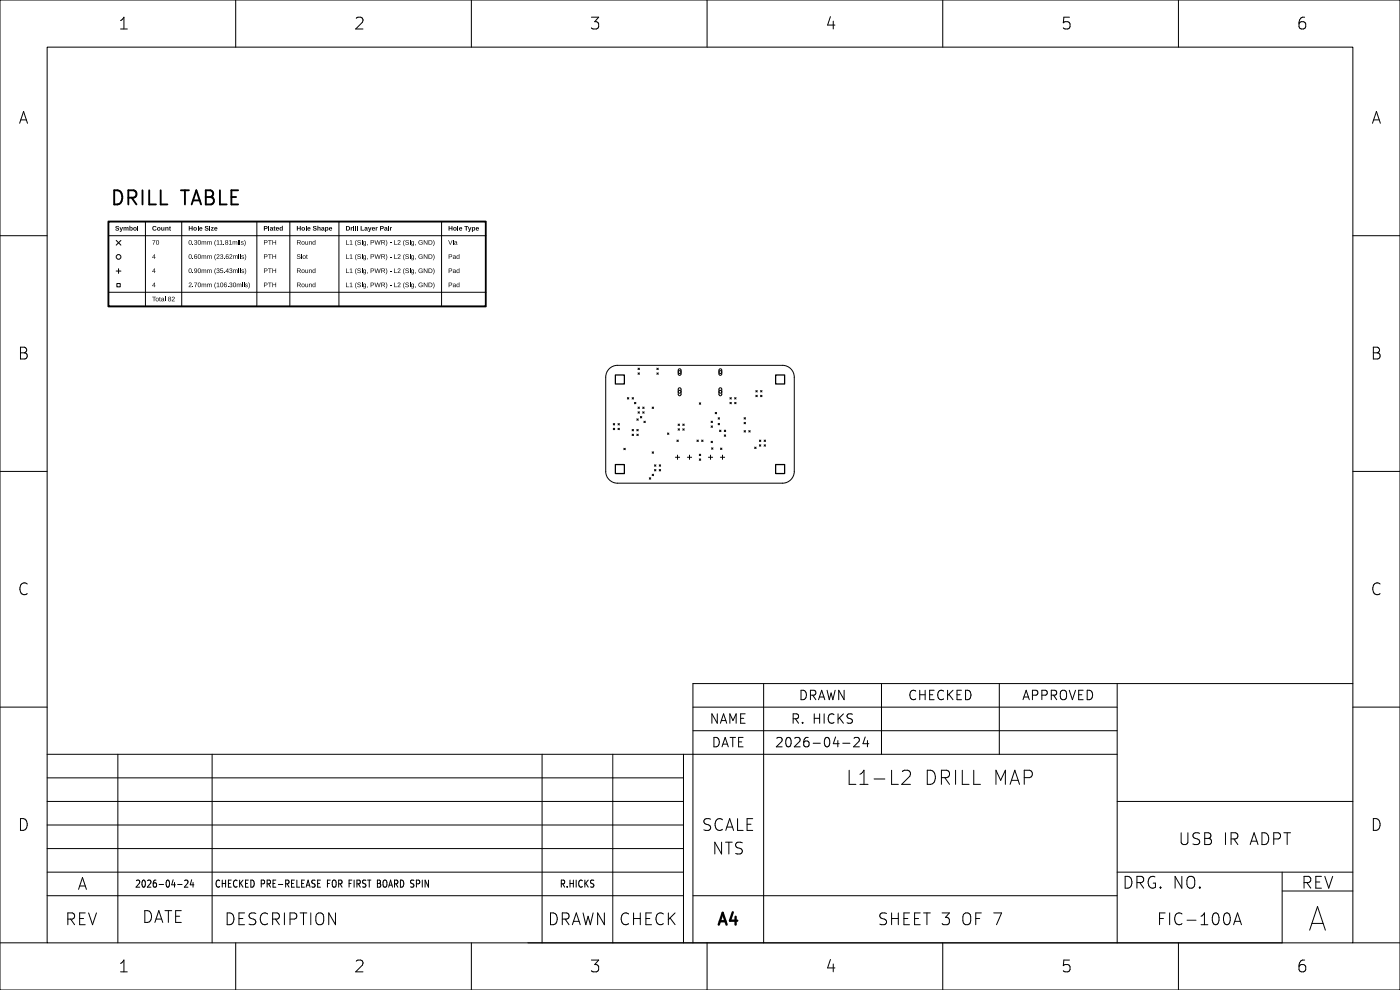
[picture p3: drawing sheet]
<svg xmlns="http://www.w3.org/2000/svg" width="297mm" height="210mm" viewBox="0 0 297 210" stroke-linecap="round" stroke-linejoin="round" font-family="sans-serif">
<defs><g id="words">
<text font-size="6.7" fill="#fff" x="277.5" y="197.5">A</text>
<g font-size="4" fill="#fff">
<text x="23.3" y="43.5">DRILL TABLE</text>
<text x="181.4" y="166.5">L1-L2 DRILL MAP</text>
</g>
<g font-size="3.3" fill="#fff">
<text x="25" y="6.2">1</text>
<text x="75" y="6.2">2</text>
<text x="125" y="6.2">3</text>
<text x="175" y="6.2">4</text>
<text x="225" y="6.2">5</text>
<text x="275" y="6.2">6</text>
<text x="4" y="26.3">A</text>
<text x="291" y="26.3">A</text>
<text x="4" y="76.2">B</text>
<text x="291" y="76.2">B</text>
<text x="4" y="126.3">C</text>
<text x="291" y="126.3">C</text>
<text x="4" y="176.2">D</text>
<text x="149.5" y="176.3">SCALE</text>
<text x="251" y="179.3">USB IR ADPT</text>
<text x="291" y="176.2">D</text>
<text x="151.5" y="181.3">NTS</text>
<text x="16.5" y="188.8">A</text>
<text x="238" y="188.5">DRG. NO.</text>
<text x="276.5" y="188.5">REV</text>
<text x="15.5" y="196.3">REV</text>
<text x="30.5" y="195.8">DATE</text>
<text x="47.5" y="196.3">DESCRIPTION</text>
<text x="117.5" y="196.3">DRAWN</text>
<text x="132.5" y="196.3">CHECK</text>
<text x="152.5" y="196.3">A4</text>
<text x="187.5" y="196.3">SHEET 3 OF 7</text>
<text x="246.5" y="196.3">FIC-100A</text>
<text x="25" y="206.3">1</text>
<text x="75" y="206.3">2</text>
<text x="125" y="206.3">3</text>
<text x="175" y="206.3">4</text>
<text x="225" y="206.3">5</text>
<text x="275" y="206.3">6</text>
</g>
<g font-size="2.7" fill="#fff">
<text x="170.5" y="148.5">DRAWN</text>
<text x="193.9" y="148.5">CHECKED</text>
<text x="218.1" y="148.5">APPROVED</text>
<text x="151.3" y="153.5">NAME</text>
<text x="168.1" y="153.5">R. HICKS</text>
<text x="151.3" y="158.5">DATE</text>
<text x="166.5" y="158.5">2026-04-24</text>
</g>
<g font-size="1.7" fill="#fff">
<text x="30" y="188.3">2026-04-24</text>
<text x="45.5" y="188.3">CHECKED PRE-RELEASE FOR FIRST BOARD SPIN</text>
<text x="119" y="188.3">R.HICKS</text>
</g>
</g></defs>
<g fill="none" stroke="#000" stroke-width=".4">
<path d="M23 47h80.1v18h-80.1zM24.2 40.4a1.58 1.58 0 0 1 1.7 .9 1.58 1.58 0 0 1-.5 1.9l-1.2 .2zM27.2 41.9h1.2a.81 .81 0 0 0 .6-.7 .81 .81 0 0 0-.6-.8h-1.2v3M27.9 41.9l1 1.5M30.2 40.4v3M31.7 40.4v3h1.4M34.1 40.4v3h1.4M38.4 40.4h1.7M39.2 40.4v3M40.7 43.4l1-3 1 3M40.9 42.5h1.5M43.7 40.4h1a.73 .73 0 0 1 .5 .7 .73 .73 0 0 1-.5 .7 .8 .8 0 0 1 .7 .7 .8 .8 0 0 1-.6 .9h-1.1z"/>
<path d="M43.7 41.8h1M46.7 40.4v3h1.4M49.1 41.8h1M50.5 40.4h-1.4v3h1.4"/>
</g>
<g fill="none" stroke="#000" stroke-width=".21">
<path d="M0 0h297v210h-297zM10 10h277v190h-277zM25.6 6.1h1.4M25.6 4.4l.7-.8v2.5M50 0v10M75.6 3.9l.3-.3h.6a.68 .68 0 0 1 .4 1.1l-1.4 1.4h1.5M100 0v10M125.5 3.6h1.5l-.8 1a.68 .68 0 0 1 .8 .5v.6l-.2 .3-1 .1-.3-.2M150 0v10M176.2 3.5l-.6 1.8h1.5M176.8 4.5v1.6M200 0v10"/>
<path d="M226.9 3.6h-1.2l-.1 1.2 .3-.2 .9 .1 .2 .4-.1 .8-.4 .2h-.6l-.3-.2M250 0v10M276.8 3.6a.99 .99 0 0 0-1.2 1.1v1l.2 .3 .7 .1 .4-.2 .1-.8-.2-.4-.7-.1-.5 .5M4.2 26.1l.8-2.5 .8 2.5M4.4 25.4h1.2M291.2 26.1l.8-2.5 .8 2.5M291.4 25.4h1.2M0 50h10M23 47h80.1M23 50h80.1M24.7 57.5h.9M24.7 51l.9 1"/>
<path d="M25.2 57v1M25.6 51l-.9 1M30.9 47v18M38.6 47v18M54.5 47v18M61.5 47v18M71.9 47v18M93.7 47v18M287 50h10M4.3 73.6h.9a.61 .61 0 0 1 .5 .6 .61 .61 0 0 1-.5 .6 .66 .66 0 0 1 .6 .6 .66 .66 0 0 1-.5 .7h-1zM4.3 74.8h.9M23 65h80.1"/>
<path d="M23 62h80.1M24.8 60.1h.7v.8h-.7zM129.4 78l1-.4 .6-.1h35a2.5 2.5 0 0 1 2.5 2.5v20a2.5 2.5 0 0 1-2.5 2.5h-35a2.5 2.5 0 0 1-2.5-2.5v-20a2.5 2.5 0 0 1 .9-2zM135.3 78.1l.4 .3M135.3 79.1l.4 .3M135.7 79.1l-.4 .3M135.7 78.1l-.4 .3M139.4 79.1l.3 .3M139.4 78.1l.3 .3M139.7 79.1l-.3 .3M139.7 78.1l-.3 .3M144 78.3h.3l.2 .2-.1 1-.2 .1-.3-.3v-.8z"/>
<path d="M152.7 78.3h.3l.1 .2v1l-.3 .1-.3-.3v-.8zM291.3 73.6h.9a.61 .61 0 0 1 .5 .6 .61 .61 0 0 1-.5 .6 .66 .66 0 0 1 .6 .6 .66 .66 0 0 1-.5 .7h-1zM291.3 74.8h.9M130.1 90.8l.3 .4M130.1 89.8l.3 .3M130.4 90.8l-.3 .4M130.4 89.8l-.3 .3M131.1 90.8l.3 .4M131.1 89.8l.3 .3M131.4 90.8l-.3 .4M131.4 89.8l-.3 .3M132.3 95.1l.4 .3"/>
<path d="M132.7 95.1l-.4 .3M133.1 84.3l.3 .4M133.4 84.3l-.3 .4M134.1 84.3l.3 .4M134.1 91.1l.3 .3M134.1 92.1l.3 .3M134.4 84.3l-.3 .4M134.4 92.1l-.3 .3M134.4 91.1l-.3 .3M134.6 85.4l.3 .3M134.9 85.4l-.3 .3M135.1 92.1l.3 .3"/>
<path d="M135.1 91.1l.3 .3M135.1 88.9l.3 .2M135.3 86.4l.4 .2M135.3 87.3l.4 .4M135.4 92.1l-.3 .3M135.4 91.1l-.3 .3M135.4 88.9l-.3 .2M135.7 87.3l-.4 .4M135.7 86.4l-.4 .2M135.8 88.4l.4 .3M136.2 88.4l-.4 .3M136.4 87.3l.3 .4"/>
<path d="M136.4 86.4l.3 .2M136.6 89.4l.3 .2M136.7 87.3l-.3 .4M136.7 86.4l-.3 .2M136.9 89.4l-.3 .2M138.3 86.4l.3 .2M138.3 95.8l.3 .3M138.6 95.8l-.3 .3M138.6 86.4l-.3 .2M138.8 98.6l.4 .3M138.8 99.6l.4 .3M139.2 99.6l-.4 .3"/>
<path d="M139.2 98.6l-.4 .3M139.9 99.6l.3 .3M139.9 98.6l.3 .3M140.2 99.6l-.3 .3M140.2 98.6l-.3 .3M141.6 91.9l.3 .2M141.9 91.9l-.3 .2M143.3 97h.9M143.6 93.3l.3 .4M143.7 96.5v.9M143.9 90l.2 .3M143.9 91l.2 .3"/>
<path d="M143.9 93.3l-.3 .4M143.9 82.4l.4-.1 .2 .3v1.1l-.3 .3-.3-.3zM144.1 90l-.2 .3M144.1 91l-.2 .3M144.8 91l.4 .3M144.8 90l.4 .3M145.2 91l-.4 .3M145.2 90l-.4 .3M145.8 97h.9M146.3 96.5v.9M147.8 93.3l.4 .4M148.2 93.3l-.4 .4"/>
<path d="M148.4 97.4l.3 .3M148.4 96.3l.3 .4M148.4 85.5l.3 .3M148.7 97.4l-.3 .3M148.7 96.3l-.3 .4M148.7 85.5l-.3 .3M148.9 93.3l.3 .4M149.2 93.3l-.3 .4M150.3 97h.9M150.7 96.5v.9M150.8 93.6l.4 .3M150.8 90.3l.4 .4"/>
<path d="M150.8 89.4l.4 .2M151 95l.2 .3M151.2 90.3l-.4 .4M151.2 93.6l-.4 .3M151.2 89.4l-.4 .2M151.2 95l-.2 .3M151.7 87.5l.3 .3M152 87.5l-.3 .3M152.4 89.8l.2 .3M152.4 88.6l.2 .3M152.6 82.4l.4-.1 .1 .3v1.1l-.3 .3-.3-.3zM152.6 91.2l.3 .4"/>
<path d="M152.6 89.8l-.2 .3M152.6 88.6l-.2 .3M152.8 97h.9M152.9 95.1l.2 .3M152.9 91.2l-.3 .4M153.1 95.1l-.2 .3M153.3 96.5v.9M153.6 92.2l.4 .4M153.6 91.2l.4 .4M154 92.2l-.4 .4M154 91.2l-.4 .4M154.9 85.4l.3 .3"/>
<path d="M154.9 84.3l.3 .4M155.2 85.4l-.3 .3M155.2 84.3l-.3 .4M155.9 85.4l.2 .3M155.9 84.3l.2 .4M156.1 85.4l-.2 .3M156.1 84.3l-.2 .4M157.9 91.4l.3 .3M157.9 89.6l.3 .3M157.9 88.6l.3 .3M158.2 91.4l-.3 .3M158.2 89.6l-.3 .3"/>
<path d="M158.2 88.6l-.3 .3M158.9 91.4l.2 .3M159.1 91.4l-.2 .3M160.1 94.9l.3 .2M160.3 83.8l.4 .3M160.3 82.9l.4 .2M160.4 94.9l-.3 .2M160.7 83.8l-.4 .3M160.7 82.9l-.4 .2M161.1 94.4l.3 .3M161.1 93.3l.3 .4M161.4 83.8l.2 .3"/>
<path d="M161.4 82.9l.2 .2M161.4 94.4l-.3 .3M161.4 93.3l-.3 .4M161.6 83.8l-.2 .3M161.6 82.9l-.2 .2M162.1 94.4l.3 .3M162.1 93.3l.3 .4M162.4 94.4l-.3 .3M162.4 93.3l-.3 .4M0 100h10M137.8 101.4l.3 .2M138.1 101.4l-.3 .2"/>
<path d="M138.3 100.6l.3 .3M138.6 100.6l-.3 .3M287 100h10M5.8 123.9a1 1 0 0 0-1.3 0 1 1 0 0 0-.3 1.2 .94 .94 0 0 0 .5 .9 .94 .94 0 0 0 1.1-.1M292.8 123.9a1 1 0 0 0-1.3 0 1 1 0 0 0-.3 1.2 .94 .94 0 0 0 .5 .9 .94 .94 0 0 0 1.1-.1M0 150h10M147 150h90M147 155h90M151.5 156.4a1.01 1.01 0 0 1 1.1 1 1.01 1.01 0 0 1-1.1 1zM152.2 151.4v2l-1.2-2v2M152.8 153.4l.7-2 .7 2M153 152.9h1"/>
<path d="M153.2 158.4l.6-2 .7 2M153.4 157.9h.9M154.8 153.4v-2l.7 1.5 .7-1.5v2M154.9 156.4h1.1M155.5 156.4v2M156.7 157.4h.7M157.1 152.4h.7M157.6 156.4h-.9v2h.9M158.1 151.4h-1v2h1M162 145v55M164.8 156.6l.3-.2h.4l.3 .2 .1 .4-.1 .3-1.1 1.1h1.2M166.9 156.6l.5-.2a1.25 1.25 0 0 1 0 2l-.4-.1-.2-.3-.1-.8z"/>
<path d="M168.3 152.5h.7l.4-.4a.54 .54 0 0 0-.4-.7h-.7v2M168.6 156.6l.3-.2h.5l.2 .2 .1 .4-.1 .3-1.1 1.1h1.2M168.7 152.5l.7 .9M169.9 146.4a1.01 1.01 0 0 1 1.2 1 1.01 1.01 0 0 1-1.2 1zM170.3 153.2v.2M171.5 156.4a.79 .79 0 0 0-1 .9v.7l.2 .3 .6 .1 .2-.2 .1-.6-.1-.3-.6-.1-.4 .4M171.9 147.5l1-.1a.54 .54 0 0 0 .2-.6 .54 .54 0 0 0-.4-.4h-.8v2M172.4 147.5l.7 .9M172.5 157.7h1.5M172.7 152.4h1.2M172.7 151.4v2M173.6 148.4l.7-2 .7 2"/>
<path d="M173.8 147.9h1M173.9 151.4v2M174.8 151.4v2M175.1 156.6l.4-.2a1.25 1.25 0 0 1 0 2l-.3-.1-.2-.3-.1-.8zM175.5 146.4l.4 2 .4-1.4 .4 1.4 .5-2M176.9 151.6a.8 .8 0 0 0-1 0 .8 .8 0 0 0-.2 1 .75 .75 0 0 0 .4 .7 .75 .75 0 0 0 .8-.1M177.3 156.3l-.5 1.5h1.2M177.7 157.1v1.3M177.8 151.4v2M178.1 152.3l.8 1.1M178.8 157.7h1.5M178.9 151.4l-1.1 1.2"/>
<path d="M179.1 146.4v2l-1.2-2v2M180.8 151.5l-.7-.1-.4 .4 .2 .5 .8 .4v.5l-.2 .2-.8-.1M181.2 156.6l.3-.2h.4l.3 .2 .1 .4-.1 .3-1.1 1.1h1.2M183.5 156.3l-.4 1.5h1.2M184 157.1v1.3M187 145v15M194.3 146.6a.8 .8 0 0 0-1 0 .8 .8 0 0 0-.3 1 .75 .75 0 0 0 .4 .7 .75 .75 0 0 0 .9-.1M195.1 146.4v2M195.1 147.4h1.2M196.3 146.4v2M197.2 147.4h.7M198.2 146.4h-1v2h1"/>
<path d="M200.2 146.6a.8 .8 0 0 0-1 0 .8 .8 0 0 0-.3 1 .75 .75 0 0 0 .4 .7 .75 .75 0 0 0 .9-.1M201 146.4v2M201.3 147.3l.9 1.1M202.2 146.4l-1.2 1.2M203 147.4h.7M204 146.4h-1v2h1M204.8 146.4a1.01 1.01 0 0 1 1.2 1 1.01 1.01 0 0 1-1.2 1zM212 145v15M217 148.4l.7-2 .7 2M217.2 147.9h1M219 147.5h.8a.54 .54 0 0 0 .4-.6 .54 .54 0 0 0-.4-.5h-.8v2M221 147.5l1-.1a.54 .54 0 0 0 .2-.6 .54 .54 0 0 0-.4-.4h-.8v2"/>
<path d="M223 147.5h.8a.54 .54 0 0 0 .4-.6 .54 .54 0 0 0-.4-.5h-.8v2M223.5 147.5l.7 .9M225 146.7a.67 .67 0 0 1 .8-.3 .67 .67 0 0 1 .5 .7v.7a.67 .67 0 0 1-.7 .7 .67 .67 0 0 1-.7-.7zM226.8 146.4l.7 2 .7-2M228.8 147.4h.7M229.8 146.4h-1v2h1M230.6 146.4a1.01 1.01 0 0 1 1.2 1 1.01 1.01 0 0 1-1.2 1zM237 145v55M287 150h10M287 145h-140v55M4.3 173.6a1.32 1.32 0 0 1 1.5 .9 1.32 1.32 0 0 1-.5 1.5l-1 .1zM10 160h227"/>
<path d="M10 175h135M10 170h135M10 165h135M25 160v40M45 160v40M115 160v40M130 160v40M145 160v40M150.8 173.8l-1-.1a.61 .61 0 0 0-.5 .6 .61 .61 0 0 0 .5 .5 .91 .91 0 0 1 1 .6 .64 .64 0 0 1-.5 .8l-1-.2M153.1 178.7v2.5l-1.5-2.5v2.5M153.3 173.9a1 1 0 0 0-1.3 0 1 1 0 0 0-.3 1.2 .94 .94 0 0 0 .5 .9 .94 .94 0 0 0 1.1-.1M153.9 178.7h1.4"/>
<path d="M154 176.2l.8-2.5 .8 2.5M154.2 175.4h1.2M154.6 178.7v2.5M156.5 173.7v2.5h1.2M157.5 178.8l-1-.1a.61 .61 0 0 0-.5 .6 .61 .61 0 0 0 .5 .5 .92 .92 0 0 1 1 .6 .64 .64 0 0 1-.5 .8l-.9-.2M158.5 174.8h.8M159.7 173.7h-1.2v2.5h1.2M180.1 163.4v3h1.5M182.4 166.4h1.7M182.4 164.2l.9-.8v3M185.4 165.2h2.3M189.1 163.4v3h1.5"/>
<path d="M191.4 163.7l.5-.3h.7a.81 .81 0 0 1 .4 1.3l-1.7 1.7h1.8M196.7 163.4a1.58 1.58 0 0 1 1.7 1 1.58 1.58 0 0 1-.5 1.8l-1.2 .2zM199.7 165h1.2a.81 .81 0 0 0 .6-.8 .81 .81 0 0 0-.6-.8h-1.2v3M200.4 165l1 1.4M202.7 163.4v3M204.1 163.4v3h1.5M206.6 163.4v3h1.4M211.3 166.4v-3l1 2.1 1-2.1v3M214.3 166.4l1-3 1 3M214.6 165.5h1.4M217.3 165h1.1a.81 .81 0 0 0 .6-.8 .81 .81 0 0 0-.6-.8h-1.1v3M237 170h50"/>
<path d="M250.6 176.7v2l.4 .5 .8-.2 .2-.3v-2M254.5 176.8l-1-.1a.61 .61 0 0 0-.4 .6 .61 .61 0 0 0 .4 .5 .91 .91 0 0 1 1 .6 .64 .64 0 0 1-.5 .8l-.9-.2M255.6 176.7h.8a.61 .61 0 0 1 .5 .6 .61 .61 0 0 1-.5 .5 .67 .67 0 0 1 .6 .7 .67 .67 0 0 1-.5 .7h-.9zM255.6 177.8h.8M260 176.7v2.5M261.2 178h.9a.68 .68 0 0 0 .5-.7 .68 .68 0 0 0-.5-.6h-.9v2.5M261.8 178l.8 1.2M265.2 179.2l.8-2.5 .9 2.5M265.5 178.4h1.1M267.7 176.7a1.32 1.32 0 0 1 1.4 .8 1.32 1.32 0 0 1-.4 1.5l-1 .2zM270.2 178h1a.68 .68 0 0 0 .5-.7 .68 .68 0 0 0-.5-.6h-1v2.5M272.4 176.7h1.4"/>
<path d="M273.1 176.7v2.5M291.3 173.6a1.32 1.32 0 0 1 1.5 .9 1.32 1.32 0 0 1-.5 1.5l-1 .1zM10 190h135M10 185h135M10 180h135M14.4 195h.9a.68 .68 0 0 0 .5-.7 .68 .68 0 0 0-.5-.6h-.9v2.5M15 195l.8 1.2M16.7 188.7l.8-2.5 .8 2.5M16.9 194.8h.8M16.9 187.9h1.2M18.1 193.7h-1.2v2.5h1.2M18.8 193.7l.8 2.5 .9-2.5"/>
<path d="M28.9 186.8l.5-.1 .2 .4-.7 1.1h.7M30.3 186.8l.1-.1a.86 .86 0 0 1 0 1.5 1.13 1.13 0 0 1-.1-1.4zM30.7 193.2a1.32 1.32 0 0 1 1.4 .8 1.32 1.32 0 0 1-.4 1.6l-1 .1zM31.3 186.8l.5-.1 .2 .4-.8 1.1h.8M32.9 195.7l.8-2.5 .8 2.5M33.1 186.7l-.4 .1-.2 .5 .1 .7 .1 .2 .4-.1 .1-.2-.1-.6h-.4l-.2 .3M33.1 195h1.2M33.7 187.6h1M35 193.2h1.4M35.4 186.8l.1-.1a.86 .86 0 0 1 0 1.5 1.13 1.13 0 0 1-.1-1.4zM35.7 193.2v2.5M36.7 186.6l-.3 1.1h.8"/>
<path d="M37 187.2v1M37.3 194.4h.8M37.7 187.6h.9M38.5 193.2h-1.2v2.5h1.2M39.2 186.8l.4-.1 .3 .4-.8 1.1h.8M40.7 186.6l-.3 1.1h.7M41 187.2v1M46.6 186.8a.73 .73 0 0 0-.8 .5 .73 .73 0 0 0 .5 .9l.3-.2M47.1 186.7v1.5M47.1 187.4h.8M47.9 186.7v1.5M48.2 193.7a1.32 1.32 0 0 1 1.4 .8 1.32 1.32 0 0 1-.5 1.5l-.9 .2z"/>
<path d="M48.5 187.4h.4M49.1 186.7h-.6v1.5h.6M50.3 186.8h-.1a.73 .73 0 0 0-.7 .5 .73 .73 0 0 0 .4 .9l.4-.2M50.7 194.8h.8M50.8 186.7v1.5M51 187.3l.6 .9M51.6 186.7l-.8 .9M51.9 193.7h-1.2v2.5h1.2M52.1 187.4h.4M52.7 186.7h-.6v1.5h.6M53.2 186.7a.8 .8 0 0 1 .8 .5 .8 .8 0 0 1-.3 .9l-.5 .1zM54.3 193.8l-1-.1a.61 .61 0 0 0-.5 .6 .61 .61 0 0 0 .5 .5 .92 .92 0 0 1 1 .6 .64 .64 0 0 1-.5 .8l-1-.2"/>
<path d="M55.4 187.5l.6-.1 .1-.2-.1-.4-.6-.1v1.5M56.7 187.5l.6-.1 .1-.2-.1-.4-.6-.1v1.5M56.8 193.9a1 1 0 0 0-1.3 0 1 1 0 0 0-.3 1.2 .94 .94 0 0 0 .5 .9 .94 .94 0 0 0 1.1-.1M57 187.5l.4 .7M57.8 195h1a.68 .68 0 0 0 .5-.7 .68 .68 0 0 0-.5-.6h-1v2.5M57.9 187.4h.4M58.4 195l.9 1.2M58.5 186.7h-.6v1.5h.6M59.1 187.6h.9M60.3 193.7v2.5M60.6 187.5l.6-.1 .1-.2-.1-.4-.6-.1v1.5M60.9 187.5l.4 .7"/>
<path d="M61.5 195h1a.68 .68 0 0 0 .5-.7 .68 .68 0 0 0-.5-.6h-1v2.5M61.8 187.4h.5M62.4 186.7h-.6v1.5h.6M63 186.7v1.5h.6M63.7 193.7h1.4M64 187.4h.4M64.4 193.7v2.5M64.6 186.7h-.6v1.5h.6M64.9 188.2l.5-1.5 .4 1.5M65.1 187.8h.6M65.9 193.7v2.5M66.8 186.8h-.5a.49 .49 0 0 0-.1 .5 .49 .49 0 0 0 .5 .3l.1 .2-.1 .3h-.6"/>
<path d="M67.1 194a.84 .84 0 0 1 1-.3 .84 .84 0 0 1 .6 .8v.8a.83 .83 0 0 1-.9 .9 .83 .83 0 0 1-.8-.9zM67.4 187.4h.4M68 186.7h-.6v1.5h.6M69.5 187.4h.4M70.1 186.7h-.6v1.5M70.7 186.8l.3-.1 .3 .2v.8l-.3 .5-.5-.2v-.8zM71.2 193.7v2.5l-1.5-2.5v2.5M71.8 187.5l.6-.1 .2-.2-.2-.4-.6-.1v1.5M72.1 187.5l.5 .7M74.1 187.4h.4M74.6 186.7h-.5v1.5M75.1 186.7v1.5"/>
<path d="M75.7 187.5l.6-.1 .1-.2-.1-.4-.6-.1v1.5M76 187.5l.4 .7M77.6 186.8h-.6a.49 .49 0 0 0 0 .5 .49 .49 0 0 0 .5 .3l.1 .2-.1 .3h-.6M78 186.7h.7M78.3 186.7v1.5M80.1 186.7h.4l.2 .3-.2 .4 .2 .2 .1 .3-.3 .3h-.4zM80.1 187.4h.4M81.4 186.8l.4-.1 .2 .2 .1 .8-.3 .5-.5-.2v-.8zM82.4 188.2l.5-1.5 .4 1.5M82.6 187.8h.6M83.7 187.5l.6-.1 .1-.2-.1-.4-.6-.1v1.5M84 187.5l.4 .7"/>
<path d="M84.9 186.7a.8 .8 0 0 1 .8 .5 .8 .8 0 0 1-.3 .9l-.5 .1zM87.8 186.8h-.6a.49 .49 0 0 0 0 .5 .49 .49 0 0 0 .5 .3l.1 .2-.1 .3h-.6M88.3 187.5l.6-.1 .2-.2-.2-.4-.6-.1v1.5M89.6 186.7v1.5M90.9 186.7v1.5l-.7-1.5v1.5M116.8 193.7a1.32 1.32 0 0 1 1.4 .8 1.32 1.32 0 0 1-.5 1.5l-.9 .2zM119.1 187.5l.6-.1 .1-.2-.1-.4-.6-.1v1.5M119.3 195h.9a.68 .68 0 0 0 .5-.7 .68 .68 0 0 0-.5-.6h-.9v2.5M119.4 187.5l.4 .7M119.9 195l.8 1.2M120.3 188v.2M120.9 187.4h.7"/>
<path d="M120.9 186.7v1.5M121.4 196.2l.9-2.5 .8 2.5M121.6 186.7v1.5M121.7 195.4h1.2M122.2 186.7v1.5M123.5 186.8a.73 .73 0 0 0-.8 .5 .73 .73 0 0 0 .5 .9l.3-.2M123.7 193.7l.6 2.5 .5-1.8 .4 1.8 .6-2.5M124.1 186.7v1.5M124.3 187.3l.5 .9M124.8 186.7l-.7 .9M126 186.8h-.6a.49 .49 0 0 0 0 .5 .49 .49 0 0 0 .5 .3l.1 .2-.1 .3h-.6M128.2 193.7v2.5l-1.4-2.5v2.5"/>
<path d="M133.3 193.9a1 1 0 0 0-1.2 0 1 1 0 0 0-.3 1.2 .94 .94 0 0 0 .5 .9 .94 .94 0 0 0 1-.1M134.4 194.8h1.4M134.4 193.7v2.5M135.8 193.7v2.5M137 194.8h.9M138.2 193.7h-1.2v2.5h1.2M140.7 193.9a1 1 0 0 0-1.2 0 1 1 0 0 0-.3 1.2 .94 .94 0 0 0 .5 .9 .94 .94 0 0 0 1-.1M141.8 193.7v2.5M142.1 194.7l1.1 1.5M143.2 193.7l-1.4 1.4M147 190h90M188.1 193.8l-1-.1a.61 .61 0 0 0-.5 .6 .61 .61 0 0 0 .5 .5 .92 .92 0 0 1 1 .6 .64 .64 0 0 1-.5 .8l-1-.2"/>
<path d="M189.1 194.8h1.5M189.1 193.7v2.5M190.6 193.7v2.5M191.8 194.8h.8M193 193.7h-1.2v2.5h1.2M194 194.8h.9M195.2 193.7h-1.2v2.5h1.2M195.9 193.7h1.5M196.6 193.7v2.5M199.9 193.7h1.5l-.8 .9a.68 .68 0 0 1 .8 .5v.6l-.2 .3-1 .2-.3-.3M204.4 194a.84 .84 0 0 1 .9-.3 .84 .84 0 0 1 .6 .8v.8a.83 .83 0 0 1-.8 .9 .83 .83 0 0 1-.8-.9zM207 194.8h.8"/>
<path d="M208.2 193.7h-1.2v2.5M210.8 193.7h1.7l-1.1 2.5M237 185h50M238.7 185.9a1.32 1.32 0 0 1 1.4 .8 1.32 1.32 0 0 1-.5 1.6l-.9 .1zM241.2 187.2h.9a.68 .68 0 0 0 .5-.6 .68 .68 0 0 0-.5-.7h-.9v2.5M241.8 187.2l.8 1.2M245 186a1.03 1.03 0 0 0-1.2 .2 1.03 1.03 0 0 0-.2 1.1 .94 .94 0 0 0 .5 1 .94 .94 0 0 0 1-.1v-.9h-.5M246 194.8h.8M246.2 188.2l.1 .1-.1 .1M246.2 188.2l-.1 .1 .1 .1M246.2 188.2v.2M247.2 193.7h-1.2v2.5"/>
<path d="M248.1 193.7v2.5M250.7 185.9v2.5l-1.4-2.5v2.5M250.8 193.9a1 1 0 0 0-1.3 0 1 1 0 0 0-.3 1.2 .94 .94 0 0 0 .5 .9 .94 .94 0 0 0 1.1-.1M251.8 195.2h1.9M251.9 186.3a.84 .84 0 0 1 1-.4 .84 .84 0 0 1 .6 .8v.9a.83 .83 0 0 1-.9 .8 .83 .83 0 0 1-.8-.8zM254.5 188.2l.1 .1-.1 .1M254.5 188.2l-.1 .1 .1 .1M254.5 188.2v.2M254.8 196.2h1.4M254.8 194.4l.7-.7v2.5M257.4 193.9a.6 .6 0 0 1 .6-.2 .6 .6 0 0 1 .5 .4 1.29 1.29 0 0 1-.7 2.1 1.52 1.52 0 0 1-.4-2.3zM259.8 193.9a.6 .6 0 0 1 .6-.2 .6 .6 0 0 1 .5 .4 1.29 1.29 0 0 1-.7 2.1 1.52 1.52 0 0 1-.4-2.3z"/>
<path d="M261.7 196.2l.8-2.5 .9 2.5M261.9 195.4h1.2M272 185v15h-160M272 189h15M276.6 187.2h1a.68 .68 0 0 0 .5-.6 .68 .68 0 0 0-.5-.7h-1v2.5M277.2 187.2l.9 1.2M277.8 197.3l1.7-5 1.7 5M278.3 195.9h2.4M279.1 187.1h.9M280.3 185.9h-1.2v2.5h1.2M281 185.9l.9 2.5 .8-2.5M0 200h10"/>
<path d="M25.6 204.4l.7-.7v2.5M25.6 206.2h1.4M50 200v10M75.6 203.9l.3-.2h.6a.68 .68 0 0 1 .4 1l-1.4 1.5h1.5M100 200v10M125.5 203.7h1.5l-.8 .9a.68 .68 0 0 1 .8 .5v.6l-.2 .3-1 .2-.3-.3M150 200v10M176.2 203.5l-.6 1.8h1.5M176.8 204.5v1.7M200 200v10M226.9 203.7h-1.2l-.1 1.1 .3-.2 .9 .1 .2 .4-.1 .8-.4 .3h-.6l-.3-.3M250 200v10"/>
<path d="M276.8 203.7a.99 .99 0 0 0-1.2 1v1l.2 .3 .7 .2 .4-.3 .1-.8-.2-.4-.7-.1-.5 .5M287 200h10"/>
<circle cx="25.1" cy="54.5" r=".5"/>
<circle cx="144.2" cy="78.9" r=".3"/>
<circle cx="152.8" cy="78.9" r=".3"/>
<circle cx="144.2" cy="83.1" r=".3"/>
<circle cx="152.8" cy="83.1" r=".3"/>
</g>
<g fill="#000">
<path d="M24.5 48h.6l.2 .2h-.2a.18 .18 0 0 0-.3-.2 .16 .16 0 0 0 0 .3 .36 .36 0 0 1 .5 .4 .36 .36 0 0 1-.6 .2l-.3-.2 .2-.1a.2 .2 0 0 0 .3 .2 .2 .2 0 0 0 .1-.3l-.5-.1z" fill-rule="evenodd"/>
<path d="M25.3 48.2h.2l.2 .6 .2-.6h.2l-.5 1h-.2l.2-.3z" fill-rule="evenodd"/>
<path d="M26.2 48.2h.2v.1l.2-.1 .2 .1 .4-.1 .1 .7h-.2l-.1-.6-.2 .6h-.2l-.1-.6-.1 .6h-.2z" fill-rule="evenodd"/>
<path d="M27.5 47.9h.1v.4a.31 .31 0 0 1 .5 0 .31 .31 0 0 1 0 .5 .31 .31 0 0 1-.5 0l-.2 .1 .1-.4h.1l.1 .3a.21 .21 0 0 0 .3-.3 .21 .21 0 0 0-.3-.1l-.1 .1h-.1z" fill-rule="evenodd"/>
<path d="M28.4 48.3a.38 .38 0 0 1 .6 0 .38 .38 0 0 1-.2 .6 .38 .38 0 0 1-.5-.4h.2v.2a.19 .19 0 0 0 .3 0 .19 .19 0 0 0-.1-.3 .19 .19 0 0 0-.2 .1h-.2z" fill-rule="evenodd"/>
<path d="M29.2 47.9h.2v1h-.2z" fill-rule="evenodd"/>
<path d="M32.4 48.1l.5-.1 .3 .2-.2 .1a.29 .29 0 0 0-.4-.1 .29 .29 0 0 0 0 .5 .29 .29 0 0 0 .5-.1l.1 .1a.5 .5 0 0 1-.7 .1 .5 .5 0 0 1-.1-.7z" fill-rule="evenodd"/>
<path d="M32.7 57h.2v.6h.1l-.1 .3-.2-.2h-.4l.4-.1v-.5l-.4 .5z" fill-rule="evenodd"/>
<path d="M32.7 54h.2v.6h.1l-.1 .3-.2-.2h-.4l.4-.1v-.5l-.4 .5z" fill-rule="evenodd"/>
<path d="M32.3 51h.7l-.4 .9h-.1v-.2l.3-.6z" fill-rule="evenodd"/>
<path d="M33.2 51a.43 .43 0 0 1 .6 .4 .43 .43 0 0 1-.6 .4l-.1-.4h.1a.25 .25 0 0 0 .2 .4 .25 .25 0 0 0 .2-.4 .25 .25 0 0 0-.2-.4 .25 .25 0 0 0-.2 .4h-.1z" fill-rule="evenodd"/>
<path d="M33.4 48.3a.38 .38 0 0 1 .6 0 .38 .38 0 0 1-.2 .6 .38 .38 0 0 1-.5-.4h.2v.2a.19 .19 0 0 0 .3 0 .19 .19 0 0 0 0-.3 .19 .19 0 0 0-.3 .1h-.2z" fill-rule="evenodd"/>
<path d="M34.2 48.2h.2l.1 .6 .2-.2v-.4h.2v.7h-.2v-.1l-.2 .1h-.2z" fill-rule="evenodd"/>
<path d="M35.1 48.2h.1l.1 .1 .1-.1h.3v.7h-.1l-.2-.6-.1 .2v.4h-.2z" fill-rule="evenodd"/>
<path d="M36 48l.3 .2-.2 .5 .2 .2-.4-.1-.1-.6z" fill-rule="evenodd"/>
<path d="M40 48h.2v.3h.5v-.3h.2v.9h-.2v-.4h-.5v.4h-.2z" fill-rule="evenodd"/>
<path d="M40.1 57a.43 .43 0 0 1 .6 .4 .43 .43 0 0 1-.6 .4l-.1-.4h.1a.25 .25 0 0 0 .2 .4 .25 .25 0 0 0 .3-.4 .25 .25 0 0 0-.3-.4 .25 .25 0 0 0-.2 .4h-.1z" fill-rule="evenodd"/>
<path d="M40.1 54a.43 .43 0 0 1 .6 .4 .43 .43 0 0 1-.6 .4l-.1-.4h.1a.25 .25 0 0 0 .2 .4 .25 .25 0 0 0 .3-.4 .25 .25 0 0 0-.3-.4 .25 .25 0 0 0-.2 .4h-.1z" fill-rule="evenodd"/>
<path d="M40.1 51a.43 .43 0 0 1 .6 .4 .43 .43 0 0 1-.6 .4l-.1-.4h.1a.25 .25 0 0 0 .2 .4 .25 .25 0 0 0 .3-.4 .25 .25 0 0 0-.3-.4 .25 .25 0 0 0-.2 .4h-.1z" fill-rule="evenodd"/>
<path d="M40.9 57.8l.1 .1z" fill-rule="evenodd"/>
<path d="M40.9 54.8l.1 .1z" fill-rule="evenodd"/>
<path d="M40.9 51.8l.1 .1z" fill-rule="evenodd"/>
<path d="M41.1 48.3a.38 .38 0 0 1 .6 0 .38 .38 0 0 1-.2 .6 .38 .38 0 0 1-.5-.4h.2v.2a.19 .19 0 0 0 .3 0 .19 .19 0 0 0 0-.3 .19 .19 0 0 0-.3 .1h-.2z" fill-rule="evenodd"/>
<path d="M41.3 57a.43 .43 0 0 1 .5 .4 .43 .43 0 0 1-.5 .4l-.1-.1 .4 .1 .1-.3h-.4l-.1-.2h.1a.2 .2 0 0 0 .3 .1 .2 .2 0 0 0 0-.3 .2 .2 0 0 0-.3 .1l-.1 .1z" fill-rule="evenodd"/>
<path d="M41.3 54l.3-.1 .2 .2-.2-.1a.19 .19 0 0 0-.3 .1 .19 .19 0 0 0 0 .2 .19 .19 0 0 0 .3 0 .33 .33 0 0 1 .2 .4 .33 .33 0 0 1-.3 .2 .33 .33 0 0 1-.3-.3h.1a.2 .2 0 0 0 .3 .2 .21 .21 0 0 0 .1-.4 .21 .21 0 0 0-.4 .1l-.1 .1z" fill-rule="evenodd"/>
<path d="M41.2 51a.28 .28 0 0 1 .5 0 .28 .28 0 0 1-.1 .4 .3 .3 0 0 1 0 .6 .3 .3 0 0 1-.4-.3h.1a.2 .2 0 0 0 .2 .2 .2 .2 0 0 0 .2-.3 .2 .2 0 0 0-.3-.1v-.1a.19 .19 0 0 0 .3-.1 .19 .19 0 0 0-.2-.3 .19 .19 0 0 0-.2 .2h-.1z" fill-rule="evenodd"/>
<path d="M41.9 47.9h.2v1h-.2z" fill-rule="evenodd"/>
<path d="M42.1 60a.43 .43 0 0 1 .5 .4 .43 .43 0 0 1-.5 .4l-.1-.4h.1a.25 .25 0 0 0 .2 .4 .25 .25 0 0 0 .2-.4 .25 .25 0 0 0-.2-.4 .25 .25 0 0 0-.2 .4h-.1z" fill-rule="evenodd"/>
<path d="M42.1 57a.43 .43 0 0 1 .5 .4 .43 .43 0 0 1-.5 .4l-.1-.4h.1a.25 .25 0 0 0 .2 .4 .25 .25 0 0 0 .2-.4 .25 .25 0 0 0-.2-.4 .25 .25 0 0 0-.2 .4h-.1z" fill-rule="evenodd"/>
<path d="M42.1 54a.43 .43 0 0 1 .5 .4 .43 .43 0 0 1-.5 .4l-.1-.4h.1a.25 .25 0 0 0 .2 .4 .25 .25 0 0 0 .2-.4 .25 .25 0 0 0-.2-.4 .25 .25 0 0 0-.2 .4h-.1z" fill-rule="evenodd"/>
<path d="M42.1 51a.43 .43 0 0 1 .5 .4 .43 .43 0 0 1-.5 .4l-.1-.4h.1a.25 .25 0 0 0 .2 .4 .25 .25 0 0 0 .2-.4 .25 .25 0 0 0-.2-.4 .25 .25 0 0 0-.2 .4h-.1z" fill-rule="evenodd"/>
<path d="M42.4 48.3h.5v.3h-.4l.1 .2 .3-.1v.1h-.6v-.3h.5l-.2-.2-.3 .2z" fill-rule="evenodd"/>
<path d="M42.8 57.2l.1 .1 .2-.1 .2 .1 .4-.1v.7h-.1l-.1-.6-.2 .1v.5h-.1l-.1-.6-.2 .1v.5h-.1z" fill-rule="evenodd"/>
<path d="M42.8 54.2l.1 .1 .2-.1 .2 .1 .4-.1v.7h-.1l-.1-.6-.2 .1v.5h-.1l-.1-.6-.2 .1v.5h-.1z" fill-rule="evenodd"/>
<path d="M42.8 51.2l.1 .1 .2-.1 .2 .1 .4-.1v.7h-.1l-.1-.6-.2 .1v.5h-.1l-.1-.6-.2 .1v.5h-.1z" fill-rule="evenodd"/>
<path d="M43.9 57.2l.2 .1 .1-.1 .3 .1 .3-.1 .1 .7h-.1l-.1-.6-.2 .1v.5h-.1l-.2-.6-.1 .1v.5h-.2z" fill-rule="evenodd"/>
<path d="M43.9 54.2l.2 .1 .1-.1 .3 .1 .3-.1 .1 .7h-.1l-.1-.6-.2 .1v.5h-.1l-.2-.6-.1 .1v.5h-.2z" fill-rule="evenodd"/>
<path d="M43.9 51.2l.2 .1 .1-.1 .3 .1 .3-.1 .1 .7h-.1l-.1-.6-.2 .1v.5h-.1l-.2-.6-.1 .1v.5h-.2z" fill-rule="evenodd"/>
<path d="M43.5 48h.6l.1 .2h-.2a.16 .16 0 0 0-.2-.2 .16 .16 0 0 0 0 .3 .36 .36 0 0 1 .4 .4 .36 .36 0 0 1-.6 .2l-.2-.2 .2-.1a.2 .2 0 0 0 .3 .2 .2 .2 0 0 0 .1-.3l-.5-.1z" fill-rule="evenodd"/>
<path d="M44.4 47.9h.2v.1h-.2z" fill-rule="evenodd"/>
<path d="M44.4 48.2h.2v.7h-.2z" fill-rule="evenodd"/>
<path d="M44.8 48.2h.5l-.3 .6h.3v.1h-.5l.3-.6h-.3z" fill-rule="evenodd"/>
<path d="M45.7 56.9h.2l-.3 .8 .3 .5-.2-.1-.2-.4z" fill-rule="evenodd"/>
<path d="M45.7 53.9h.2l-.3 .8 .3 .5-.2-.1-.2-.4z" fill-rule="evenodd"/>
<path d="M45.7 50.9h.2l-.3 .8 .3 .5-.2-.1-.2-.4z" fill-rule="evenodd"/>
<path d="M45.5 48.3h.5l.1 .3h-.4l.1 .2 .3-.1-.1 .1h-.5v-.3h.4l-.1-.2-.3 .2z" fill-rule="evenodd"/>
<path d="M46 54a.34 .34 0 0 1 .6 .1 .34 .34 0 0 1-.3 .5l-.2 .2 .5 .1h-.7l.3-.4a.22 .22 0 0 0 .3-.2 .22 .22 0 0 0-.2-.2 .22 .22 0 0 0-.2 .1h-.2z" fill-rule="evenodd"/>
<path d="M46 51.1l.3-.1v.8l.3 .1h-.6l.2-.1v-.7l-.2 .1z" fill-rule="evenodd"/>
<path d="M46 57a.28 .28 0 0 1 .5 0 .28 .28 0 0 1-.2 .4 .3 .3 0 0 1 .1 .6 .3 .3 0 0 1-.5-.3h.1a.2 .2 0 0 0 .3 .2 .2 .2 0 0 0 .1-.3 .2 .2 0 0 0-.3-.1v-.1a.19 .19 0 0 0 .3-.1 .19 .19 0 0 0-.1-.3 .19 .19 0 0 0-.2 .2h-.2z" fill-rule="evenodd"/>
<path d="M46.8 60a.43 .43 0 0 1 .6 .4 .43 .43 0 0 1-.6 .4l-.1-.4h.1a.25 .25 0 0 0 .2 .4 .25 .25 0 0 0 .2-.4 .25 .25 0 0 0-.2-.4 .25 .25 0 0 0-.2 .4h-.1z" fill-rule="evenodd"/>
<path d="M46.7 51.1l.3-.1v.8l.2 .1h-.6l.3-.1v-.7l-.2 .1z" fill-rule="evenodd"/>
<path d="M46.8 54a.28 .28 0 0 1 .4 0 .28 .28 0 0 1-.1 .4 .3 .3 0 0 1 0 .6 .3 .3 0 0 1-.4-.3h.1a.2 .2 0 0 0 .3 .2 .2 .2 0 0 0 .1-.3 .2 .2 0 0 0-.3-.1v-.1a.19 .19 0 0 0 .3-.1 .19 .19 0 0 0-.1-.3 .19 .19 0 0 0-.3 .2h-.1z" fill-rule="evenodd"/>
<path d="M46.8 57h.5l-.4 .1-.1 .3a.33 .33 0 0 1 .5 .1 .33 .33 0 0 1-.2 .5 .33 .33 0 0 1-.4-.3h.1a.22 .22 0 0 0 .3 .1 .22 .22 0 0 0 .1-.4 .22 .22 0 0 0-.4 .1h-.1z" fill-rule="evenodd"/>
<path d="M47.4 51.8l.2 .1z" fill-rule="evenodd"/>
<path d="M47.5 57.8l.2 .1z" fill-rule="evenodd"/>
<path d="M47.5 54.8l.2 .1z" fill-rule="evenodd"/>
<path d="M47.6 60l.3-.1 .2 .2-.2-.1a.19 .19 0 0 0-.3 .1 .19 .19 0 0 0 0 .2 .19 .19 0 0 0 .3 0 .33 .33 0 0 1 .2 .4 .33 .33 0 0 1-.3 .2 .33 .33 0 0 1-.3-.3h.1a.2 .2 0 0 0 .3 .2 .21 .21 0 0 0 .1-.4 .21 .21 0 0 0-.4 .1l-.1 .1z" fill-rule="evenodd"/>
<path d="M47.9 51a.28 .28 0 0 1 .4 0 .28 .28 0 0 1-.1 .4 .31 .31 0 0 1 0 .5 .31 .31 0 0 1-.4-.3h.1a.2 .2 0 0 0 .3 .2 .2 .2 0 0 0 0-.3 .2 .2 0 0 0-.3 .1h-.1l.2-.2-.2-.2h.1a.18 .18 0 0 0 .3 .1 .18 .18 0 0 0 0-.3 .18 .18 0 0 0-.3 .1l-.1 .1z" fill-rule="evenodd"/>
<path d="M48 54l.3-.1 .2 .2-.2-.1a.19 .19 0 0 0-.3 .1 .19 .19 0 0 0 0 .2 .19 .19 0 0 0 .3 0 .33 .33 0 0 1 .2 .4 .33 .33 0 0 1-.3 .2 .33 .33 0 0 1-.3-.3h.1a.2 .2 0 0 0 .3 .2 .2 .2 0 0 0 0-.4 .2 .2 0 0 0-.3 .1l-.1 .1z" fill-rule="evenodd"/>
<path d="M48.3 57h.1v.6h.1l-.1 .3-.1-.2h-.5l.5-.1v-.5l-.5 .5z" fill-rule="evenodd"/>
<path d="M48.6 51.1l.4-.1v.8l.2 .1h-.6l.2-.1v-.7l-.2 .1z" fill-rule="evenodd"/>
<path d="M48.7 54a.34 .34 0 0 1 .6 .1 .34 .34 0 0 1-.3 .5l-.2 .2 .5 .1h-.6l.3-.4a.22 .22 0 0 0 .2-.2 .22 .22 0 0 0-.2-.2 .22 .22 0 0 0-.2 .1h-.1z" fill-rule="evenodd"/>
<path d="M48.7 57a.28 .28 0 0 1 .5 0 .28 .28 0 0 1-.1 .4 .3 .3 0 0 1 0 .6 .3 .3 0 0 1-.5-.3h.2a.2 .2 0 0 0 .2 .2 .2 .2 0 0 0 .2-.3 .2 .2 0 0 0-.3-.1v-.1a.19 .19 0 0 0 .2-.1 .19 .19 0 0 0-.1-.3 .19 .19 0 0 0-.2 .2h-.1z" fill-rule="evenodd"/>
<path d="M49.3 51.2l.2 .1 .1-.1 .3 .1 .4-.1v.7h-.1l-.1-.6-.2 .1v.5h-.1l-.2-.6-.1 .1v.5h-.1z" fill-rule="evenodd"/>
<path d="M49.5 57.2l.1 .1 .1-.1 .3 .1 .4-.1v.7h-.1l-.1-.6-.2 .1v.5h-.1l-.2-.6-.1 .1v.5h-.1z" fill-rule="evenodd"/>
<path d="M49.5 54.2l.1 .1 .1-.1 .3 .1 .4-.1v.7h-.1l-.1-.6-.2 .1v.5h-.1l-.2-.6-.1 .1v.5h-.1z" fill-rule="evenodd"/>
<path d="M49.5 60a.43 .43 0 0 1 .6 .4 .43 .43 0 0 1-.6 .4l-.1-.4h.1a.25 .25 0 0 0 .2 .4 .25 .25 0 0 0 .3-.4 .25 .25 0 0 0-.3-.4 .25 .25 0 0 0-.2 .4h-.1z" fill-rule="evenodd"/>
<path d="M50.5 50.9l.1 .1z" fill-rule="evenodd"/>
<path d="M50.5 51.2h.1v.7h-.1z" fill-rule="evenodd"/>
<path d="M50.6 56.9l.1 .1z" fill-rule="evenodd"/>
<path d="M50.6 57.2h.1v.7h-.1z" fill-rule="evenodd"/>
<path d="M50.6 53.9l.1 .1z" fill-rule="evenodd"/>
<path d="M50.6 54.2h.1v.7h-.1z" fill-rule="evenodd"/>
<path d="M50.8 50.9h.2v1h-.2z" fill-rule="evenodd"/>
<path d="M50.9 56.9h.2v1h-.2z" fill-rule="evenodd"/>
<path d="M50.9 53.9h.2v1h-.2z" fill-rule="evenodd"/>
<path d="M51.4 59.9l.1 .1z" fill-rule="evenodd"/>
<path d="M51.2 51.2h.4l.1 .1h-.5l.3 .2a.27 .27 0 0 1 0 .5 .27 .27 0 0 1-.4-.2v-.1a.24 .24 0 0 0 .2 .2 .24 .24 0 0 0 .2-.3l-.4-.1z" fill-rule="evenodd"/>
<path d="M51.7 59.9h.1v1h-.1z" fill-rule="evenodd"/>
<path d="M51.8 50.9l.1 .1 .2 .4-.2 .8h-.1l.2-.8z" fill-rule="evenodd"/>
<path d="M51.3 57.2h.4l.1 .1h-.5l.3 .2a.28 .28 0 0 1 0 .5 .28 .28 0 0 1-.4-.3 .24 .24 0 0 0 .3 .2 .24 .24 0 0 0 .1-.3l-.3-.1z" fill-rule="evenodd"/>
<path d="M51.3 54.2h.4l.1 .1h-.5l.3 .2a.28 .28 0 0 1 0 .5 .28 .28 0 0 1-.4-.3 .24 .24 0 0 0 .3 .2 .24 .24 0 0 0 .1-.3l-.3-.1z" fill-rule="evenodd"/>
<path d="M51.9 56.9l.2 .1 .1 .4-.2 .8h-.1l.2-.8z" fill-rule="evenodd"/>
<path d="M51.9 53.9l.2 .1 .1 .4-.2 .8h-.1l.2-.8z" fill-rule="evenodd"/>
<path d="M56 60h.4a.3 .3 0 0 1 .3 .2 .3 .3 0 0 1-.3 .3h-.3v.4h-.1v-.5h.5l.1-.2-.1-.1h-.4v.3h-.1z" fill-rule="evenodd"/>
<path d="M56 57h.4a.3 .3 0 0 1 .3 .2 .3 .3 0 0 1-.3 .3h-.3v.4h-.1v-.5h.5l.1-.2-.1-.1h-.4v.3h-.1z" fill-rule="evenodd"/>
<path d="M56 54h.4a.3 .3 0 0 1 .3 .2 .3 .3 0 0 1-.3 .3h-.3v.4h-.1v-.5h.5l.1-.2-.1-.1h-.4v.3h-.1z" fill-rule="evenodd"/>
<path d="M56 51h.4a.3 .3 0 0 1 .3 .2 .3 .3 0 0 1-.3 .3h-.3v.4h-.1v-.5h.5l.1-.2-.1-.1h-.4v.3h-.1z" fill-rule="evenodd"/>
<path d="M56 48h.4a.31 .31 0 0 1 .4 .3 .31 .31 0 0 1-.4 .3h-.2v.3h-.2v-.5h.5l.1-.1-.4-.2v.3h-.2z" fill-rule="evenodd"/>
<path d="M56.9 47.9h.2v1h-.2z" fill-rule="evenodd"/>
<path d="M56.9 57h.7l-.3 .1v.8h-.1v-.8z" fill-rule="evenodd"/>
<path d="M56.9 54h.7l-.3 .1v.8h-.1v-.8z" fill-rule="evenodd"/>
<path d="M56.9 51h.7l-.3 .1v.8h-.1v-.8z" fill-rule="evenodd"/>
<path d="M57.4 48.2l.5 .1 .1 .6-.3-.1a.25 .25 0 0 1-.2 .1 .25 .25 0 0 1-.2-.2l.2 .1 .2-.1h-.4l.1-.2h.3l-.1-.2-.3 .1z" fill-rule="evenodd"/>
<path d="M57.8 57h.1v.4h.5v-.4h.2v.9h-.2v-.4h-.5v.4h-.1z" fill-rule="evenodd"/>
<path d="M57.8 54h.1v.4h.5v-.4h.2v.9h-.2v-.4h-.5v.4h-.1z" fill-rule="evenodd"/>
<path d="M57.8 51h.1v.4h.5v-.4h.2v.9h-.2v-.4h-.5v.4h-.1z" fill-rule="evenodd"/>
<path d="M58.2 48l.2 .2-.1 .5 .1 .2-.3-.1-.1-.6z" fill-rule="evenodd"/>
<path d="M58.6 48.3h.5l.1 .3h-.5l.1 .2 .4-.1-.1 .1h-.5l-.1-.3h.5l-.1-.2-.4 .2z" fill-rule="evenodd"/>
<path d="M59.4 48.2l.4 .1v-.4h.2v1l-.2-.1-.4 .1-.1-.4h.2v.2a.19 .19 0 0 0 .3-.1 .19 .19 0 0 0-.3-.2v.1h-.2z" fill-rule="evenodd"/>
<path d="M63 48h.2v.3h.4v-.3h.2v.9h-.2v-.4h-.4v.4h-.2z" fill-rule="evenodd"/>
<path d="M63 60l.7 .1 .1 .3-.2 .1 .2 .4-.4-.4h-.3v.4h-.1v-.5h.5l.2-.2-.1-.1h-.5v.3h-.1z" fill-rule="evenodd"/>
<path d="M63 57l.7 .1 .1 .3-.2 .1 .2 .4-.4-.4h-.3v.4h-.1v-.5h.5l.2-.2-.1-.1h-.5v.3h-.1z" fill-rule="evenodd"/>
<path d="M63 51l.7 .1 .1 .3-.2 .1 .2 .4-.4-.4h-.3v.4h-.1v-.5h.5l.2-.2-.1-.1h-.5v.3h-.1z" fill-rule="evenodd"/>
<path d="M63 54h.5l.2 .2h-.1a.21 .21 0 0 0-.3-.2 .21 .21 0 0 0 0 .3 .36 .36 0 0 1 .4 .2 .36 .36 0 0 1-.1 .5 .36 .36 0 0 1-.5-.1l-.1-.2h.1a.25 .25 0 0 0 .3 .2 .25 .25 0 0 0 .1-.4l-.4-.1z" fill-rule="evenodd"/>
<path d="M63.9 53.9h.1v1h-.1z" fill-rule="evenodd"/>
<path d="M64 57.3a.36 .36 0 0 1 .6 0 .36 .36 0 0 1-.2 .5 .36 .36 0 0 1-.4-.3l.1 .2a.22 .22 0 0 0 .3 0 .22 .22 0 0 0 0-.3 .22 .22 0 0 0-.3 0l-.1 .1z" fill-rule="evenodd"/>
<path d="M64 51.3a.36 .36 0 0 1 .6 0 .36 .36 0 0 1-.2 .5 .36 .36 0 0 1-.4-.3l.1 .2a.22 .22 0 0 0 .3 0 .22 .22 0 0 0 0-.3 .22 .22 0 0 0-.3 0l-.1 .1z" fill-rule="evenodd"/>
<path d="M64.1 48.3a.38 .38 0 0 1 .6 0 .38 .38 0 0 1-.2 .6 .38 .38 0 0 1-.5-.4h.2v.2a.19 .19 0 0 0 .2 0 .19 .19 0 0 0 0-.3 .19 .19 0 0 0-.2 .1h-.2z" fill-rule="evenodd"/>
<path d="M64.3 54.3a.36 .36 0 0 1 .5 0 .36 .36 0 0 1-.1 .5 .36 .36 0 0 1-.5-.3l.1 .2a.22 .22 0 0 0 .4 0 .22 .22 0 0 0-.1-.3 .22 .22 0 0 0-.3 0l-.1 .1z" fill-rule="evenodd"/>
<path d="M64.9 47.9h.1v1h-.1z" fill-rule="evenodd"/>
<path d="M64.8 57.2h.1v.5l.1 .1 .2-.1v-.5h.2v.7l-.2-.1-.4 .1z" fill-rule="evenodd"/>
<path d="M64.8 51.2h.1v.5l.1 .1 .2-.1v-.5h.2v.7l-.2-.1-.4 .1z" fill-rule="evenodd"/>
<path d="M65.1 54l.2 .2-.2 .1v.4l.2 .2-.3-.1-.1-.6z" fill-rule="evenodd"/>
<path d="M65.3 48.3h.5l.1 .3h-.5l.1 .2 .4-.1-.1 .1h-.5l-.1-.3h.5l-.2-.2-.3 .2z" fill-rule="evenodd"/>
<path d="M65.5 57.2l.2 .1 .4-.1v.7h-.1v-.5l-.1-.1-.2 .1v.5h-.1z" fill-rule="evenodd"/>
<path d="M65.5 51.2l.2 .1 .4-.1v.7h-.1v-.5l-.1-.1-.2 .1v.5h-.1z" fill-rule="evenodd"/>
<path d="M66.4 57.2l.4 .1v-.4h.1v1l-.1-.1a.23 .23 0 0 1-.3 .1 .23 .23 0 0 1-.1-.4l.1 .3a.23 .23 0 0 0 .3-.2 .23 .23 0 0 0-.4-.2l-.1 .1z" fill-rule="evenodd"/>
<path d="M66.4 51.2l.4 .1v-.4h.1v1l-.1-.1a.23 .23 0 0 1-.3 .1 .23 .23 0 0 1-.1-.4l.1 .3a.23 .23 0 0 0 .3-.2 .23 .23 0 0 0-.4-.2l-.1 .1z" fill-rule="evenodd"/>
<path d="M66.4 48h.6l.2 .2h-.2a.18 .18 0 0 0-.3-.2 .16 .16 0 0 0 0 .3 .36 .36 0 0 1 .5 .4 .36 .36 0 0 1-.6 .2l-.3-.2 .2-.1a.2 .2 0 0 0 .3 .2 .2 .2 0 0 0 .1-.3l-.4-.1z" fill-rule="evenodd"/>
<path d="M67.3 47.9h.2v.4l.2-.1 .3 .1v.6h-.2l-.1-.6-.2 .2v.4h-.2z" fill-rule="evenodd"/>
<path d="M68.2 48.2l.5 .1 .2 .6-.3-.1a.25 .25 0 0 1-.3 .1 .25 .25 0 0 1-.2-.2l.3 .1 .2-.1h-.5l.2-.2h.3l-.1-.2-.3 .1z" fill-rule="evenodd"/>
<path d="M69 48.2l.2 .1a.32 .32 0 0 1 .4 0 .32 .32 0 0 1 0 .5 .32 .32 0 0 1-.4 0v.4h-.2v-.7h.2v.2a.19 .19 0 0 0 .3-.1 .19 .19 0 0 0-.3-.2l-.2 .1z" fill-rule="evenodd"/>
<path d="M69.9 48.3h.5l.1 .3h-.5l.1 .2 .3-.1v.1h-.5l-.1-.3h.5l-.2-.2-.3 .2z" fill-rule="evenodd"/>
<path d="M73.4 48h.3a.48 .48 0 0 1 .6 .4 .48 .48 0 0 1-.5 .5h-.4v-.1h.4a.34 .34 0 0 0 .2-.5 .34 .34 0 0 0-.4-.2v.7h-.2z" fill-rule="evenodd"/>
<path d="M73.4 57h.2v.8l.4 .1h-.6z" fill-rule="evenodd"/>
<path d="M73.4 54h.2v.8l.4 .1h-.6z" fill-rule="evenodd"/>
<path d="M73.4 51h.2v.8l.4 .1h-.6z" fill-rule="evenodd"/>
<path d="M74.4 48.2h.2v.1l.2-.1-.2 .2v.5h-.2z" fill-rule="evenodd"/>
<path d="M74.2 57.1l.4-.1v.8l.2 .1h-.6l.2-.1v-.7l-.2 .1z" fill-rule="evenodd"/>
<path d="M74.2 54.1l.4-.1v.8l.2 .1h-.6l.2-.1v-.7l-.2 .1z" fill-rule="evenodd"/>
<path d="M74.2 51.1l.4-.1v.8l.2 .1h-.6l.2-.1v-.7l-.2 .1z" fill-rule="evenodd"/>
<path d="M75 47.9h.1v.1h-.1z" fill-rule="evenodd"/>
<path d="M75 48.2h.1v.7h-.1z" fill-rule="evenodd"/>
<path d="M75.3 47.9h.2v1h-.2z" fill-rule="evenodd"/>
<path d="M75.6 56.9h.1l-.2 .8 .2 .5-.2-.1-.2-.4z" fill-rule="evenodd"/>
<path d="M75.6 53.9h.1l-.2 .8 .2 .5-.2-.1-.2-.4z" fill-rule="evenodd"/>
<path d="M75.6 50.9h.1l-.2 .8 .2 .5-.2-.1-.2-.4z" fill-rule="evenodd"/>
<path d="M75.7 47.9h.2v1h-.2z" fill-rule="evenodd"/>
<path d="M75.9 57h.4l.3 .2h-.2a.21 .21 0 0 0-.3-.2 .21 .21 0 0 0 0 .3 .36 .36 0 0 1 .5 .2 .36 .36 0 0 1-.2 .5 .36 .36 0 0 1-.5-.1l-.1-.2h.1a.25 .25 0 0 0 .3 .2 .25 .25 0 0 0 .2-.4l-.5-.1z" fill-rule="evenodd"/>
<path d="M75.9 54h.4l.3 .2h-.2a.21 .21 0 0 0-.3-.2 .21 .21 0 0 0 0 .3 .36 .36 0 0 1 .5 .2 .36 .36 0 0 1-.2 .5 .36 .36 0 0 1-.5-.1l-.1-.2h.1a.25 .25 0 0 0 .3 .2 .25 .25 0 0 0 .2-.4l-.5-.1z" fill-rule="evenodd"/>
<path d="M75.9 51h.4l.3 .2h-.2a.21 .21 0 0 0-.3-.2 .21 .21 0 0 0 0 .3 .36 .36 0 0 1 .5 .2 .36 .36 0 0 1-.2 .5 .36 .36 0 0 1-.5-.1l-.1-.2h.1a.25 .25 0 0 0 .3 .2 .25 .25 0 0 0 .2-.4l-.5-.1z" fill-rule="evenodd"/>
<path d="M76.7 59.9l.2 .1z" fill-rule="evenodd"/>
<path d="M76.7 56.9l.2 .1z" fill-rule="evenodd"/>
<path d="M76.7 57.2h.2v.7h-.2z" fill-rule="evenodd"/>
<path d="M76.7 53.9l.2 .1z" fill-rule="evenodd"/>
<path d="M76.7 54.2h.2v.7h-.2z" fill-rule="evenodd"/>
<path d="M76.7 50.9l.2 .1z" fill-rule="evenodd"/>
<path d="M76.7 51.2h.2v.7h-.2z" fill-rule="evenodd"/>
<path d="M76.5 48h.2v.8h.5v.1h-.7z" fill-rule="evenodd"/>
<path d="M77.1 57.2l.4 .1 .1-.1v.7l-.1 .3-.4-.1-.1-.1 .4 .1 .1-.3a.23 .23 0 0 1-.3 .1 .23 .23 0 0 1-.1-.4 .23 .23 0 0 0 .3 .3 .23 .23 0 0 0 .1-.4l-.2-.1-.3 .2z" fill-rule="evenodd"/>
<path d="M77.1 54.2l.4 .1 .1-.1v.7l-.1 .3-.4-.1-.1-.1 .4 .1 .1-.3a.23 .23 0 0 1-.3 .1 .23 .23 0 0 1-.1-.4 .23 .23 0 0 0 .3 .3 .23 .23 0 0 0 .1-.4l-.2-.1-.3 .2z" fill-rule="evenodd"/>
<path d="M77.1 51.2l.4 .1 .1-.1v.7l-.1 .3-.4-.1-.1-.1 .4 .1 .1-.3a.23 .23 0 0 1-.3 .1 .23 .23 0 0 1-.1-.4 .23 .23 0 0 0 .3 .3 .23 .23 0 0 0 .1-.4l-.2-.1-.3 .2z" fill-rule="evenodd"/>
<path d="M77.4 48.2l.5 .1 .2 .6-.3-.1a.25 .25 0 0 1-.3 .1 .25 .25 0 0 1-.2-.2l.3 .1 .2-.1h-.5l.1-.2h.4l-.1-.2-.4 .1z" fill-rule="evenodd"/>
<path d="M77.9 57.8h.1l-.1 .3z" fill-rule="evenodd"/>
<path d="M77.9 54.8h.1l-.1 .3z" fill-rule="evenodd"/>
<path d="M77.9 51.8h.1l-.1 .3z" fill-rule="evenodd"/>
<path d="M78.1 48.2h.2l.1 .6 .2-.6h.2l-.5 1h-.2l.3-.3z" fill-rule="evenodd"/>
<path d="M78.6 60h.4a.3 .3 0 0 1 .4 .2 .3 .3 0 0 1-.4 .3h-.2v.4h-.2v-.5h.6v-.2v-.1h-.4v.3h-.2z" fill-rule="evenodd"/>
<path d="M78.6 57h.4a.3 .3 0 0 1 .4 .2 .3 .3 0 0 1-.4 .3h-.2v.4h-.2v-.5h.6v-.2v-.1h-.4v.3h-.2z" fill-rule="evenodd"/>
<path d="M78.6 54h.4a.3 .3 0 0 1 .4 .2 .3 .3 0 0 1-.4 .3h-.2v.4h-.2v-.5h.6v-.2v-.1h-.4v.3h-.2z" fill-rule="evenodd"/>
<path d="M78.6 51h.4a.3 .3 0 0 1 .4 .2 .3 .3 0 0 1-.4 .3h-.2v.4h-.2v-.5h.6v-.2v-.1h-.4v.3h-.2z" fill-rule="evenodd"/>
<path d="M79 48.3h.5l.1 .3h-.5l.1 .2 .3-.1v.1h-.5l-.1-.3h.5l-.2-.2-.3 .2z" fill-rule="evenodd"/>
<path d="M79.7 48.2h.2v.1l.2-.1-.2 .2v.5h-.2z" fill-rule="evenodd"/>
<path d="M79.5 57h.1l.2 .8 .2-.8h.2l.2 .8 .2-.8h.2l-.3 .9h-.2l-.2-.8-.2 .8h-.2z" fill-rule="evenodd"/>
<path d="M79.5 54h.1l.2 .8 .2-.8h.2l.2 .8 .2-.8h.2l-.3 .9h-.2l-.2-.8-.2 .8h-.2z" fill-rule="evenodd"/>
<path d="M79.5 51h.1l.2 .8 .2-.8h.2l.2 .8 .2-.8h.2l-.3 .9h-.2l-.2-.8-.2 .8h-.2z" fill-rule="evenodd"/>
<path d="M80.6 48h.5a.31 .31 0 0 1 .3 .3 .31 .31 0 0 1-.3 .3h-.3v.3h-.2v-.5h.5l.1-.1-.4-.2v.3h-.2z" fill-rule="evenodd"/>
<path d="M80.9 60l.7 .1v.3l-.2 .1 .3 .4h-.1l-.3-.4h-.3v.4h-.1v-.5h.5l.1-.2-.1-.1h-.4v.3h-.1z" fill-rule="evenodd"/>
<path d="M80.9 57l.7 .1v.3l-.2 .1 .3 .4h-.1l-.3-.4h-.3v.4h-.1v-.5h.5l.1-.2-.1-.1h-.4v.3h-.1z" fill-rule="evenodd"/>
<path d="M80.9 54l.7 .1v.3l-.2 .1 .3 .4h-.1l-.3-.4h-.3v.4h-.1v-.5h.5l.1-.2-.1-.1h-.4v.3h-.1z" fill-rule="evenodd"/>
<path d="M80.9 51l.7 .1v.3l-.2 .1 .3 .4h-.1l-.3-.4h-.3v.4h-.1v-.5h.5l.1-.2-.1-.1h-.4v.3h-.1z" fill-rule="evenodd"/>
<path d="M81.8 56.9l.2 .1 .2 .4-.3 .8h-.1l.2-.8z" fill-rule="evenodd"/>
<path d="M81.8 53.9l.2 .1 .2 .4-.3 .8h-.1l.2-.8z" fill-rule="evenodd"/>
<path d="M81.8 50.9l.2 .1 .2 .4-.3 .8h-.1l.2-.8z" fill-rule="evenodd"/>
<path d="M81.6 48.2l.5 .1 .2 .6-.3-.1a.25 .25 0 0 1-.3 .1 .25 .25 0 0 1-.2-.2l.3 .1 .2-.1h-.5l.1-.2h.4l-.1-.2-.4 .1z" fill-rule="evenodd"/>
<path d="M82.3 47.9h.2v.1h-.2z" fill-rule="evenodd"/>
<path d="M82.3 48.2h.2v.7h-.2z" fill-rule="evenodd"/>
<path d="M82.7 57.5l.3 .1z" fill-rule="evenodd"/>
<path d="M82.7 54.5l.3 .1z" fill-rule="evenodd"/>
<path d="M82.7 51.5l.3 .1z" fill-rule="evenodd"/>
<path d="M82.7 48.2h.2v.1l.3-.1-.3 .2v.5h-.2z" fill-rule="evenodd"/>
<path d="M83.6 57h.1v.8l.5 .1h-.6z" fill-rule="evenodd"/>
<path d="M83.6 54h.1v.8l.5 .1h-.6z" fill-rule="evenodd"/>
<path d="M83.6 51h.1v.8l.5 .1h-.6z" fill-rule="evenodd"/>
<path d="M84.4 57a.34 .34 0 0 1 .6 .1 .34 .34 0 0 1-.3 .5l-.2 .2 .5 .1h-.7l.3-.4a.22 .22 0 0 0 .3-.2 .22 .22 0 0 0-.2-.2 .22 .22 0 0 0-.2 .1h-.2z" fill-rule="evenodd"/>
<path d="M84.4 54a.34 .34 0 0 1 .6 .1 .34 .34 0 0 1-.3 .5l-.2 .2 .5 .1h-.7l.3-.4a.22 .22 0 0 0 .3-.2 .22 .22 0 0 0-.2-.2 .22 .22 0 0 0-.2 .1h-.2z" fill-rule="evenodd"/>
<path d="M84.4 51a.34 .34 0 0 1 .6 .1 .34 .34 0 0 1-.3 .5l-.2 .2 .5 .1h-.7l.3-.4a.22 .22 0 0 0 .3-.2 .22 .22 0 0 0-.2-.2 .22 .22 0 0 0-.2 .1h-.2z" fill-rule="evenodd"/>
<path d="M85.8 56.9h.1l-.2 .8 .2 .5-.2-.1-.2-.4z" fill-rule="evenodd"/>
<path d="M85.8 53.9h.1l-.2 .8 .2 .5-.2-.1-.2-.4z" fill-rule="evenodd"/>
<path d="M85.8 50.9h.1l-.2 .8 .2 .5-.2-.1-.2-.4z" fill-rule="evenodd"/>
<path d="M86.1 57h.4l.2 .2h-.1a.21 .21 0 0 0-.3-.2 .21 .21 0 0 0 0 .3 .36 .36 0 0 1 .4 .2 .36 .36 0 0 1-.1 .5 .36 .36 0 0 1-.5-.1l-.1-.2h.1a.25 .25 0 0 0 .3 .2 .25 .25 0 0 0 .2-.4l-.5-.1z" fill-rule="evenodd"/>
<path d="M86.1 54h.4l.2 .2h-.1a.21 .21 0 0 0-.3-.2 .21 .21 0 0 0 0 .3 .36 .36 0 0 1 .4 .2 .36 .36 0 0 1-.1 .5 .36 .36 0 0 1-.5-.1l-.1-.2h.1a.25 .25 0 0 0 .3 .2 .25 .25 0 0 0 .2-.4l-.5-.1z" fill-rule="evenodd"/>
<path d="M86.1 51h.4l.2 .2h-.1a.21 .21 0 0 0-.3-.2 .21 .21 0 0 0 0 .3 .36 .36 0 0 1 .4 .2 .36 .36 0 0 1-.1 .5 .36 .36 0 0 1-.5-.1l-.1-.2h.1a.25 .25 0 0 0 .3 .2 .25 .25 0 0 0 .2-.4l-.5-.1z" fill-rule="evenodd"/>
<path d="M86.9 59.9l.1 .1z" fill-rule="evenodd"/>
<path d="M86.9 56.9l.1 .1z" fill-rule="evenodd"/>
<path d="M86.9 57.2h.1v.7h-.1z" fill-rule="evenodd"/>
<path d="M86.9 53.9l.1 .1z" fill-rule="evenodd"/>
<path d="M86.9 54.2h.1v.7h-.1z" fill-rule="evenodd"/>
<path d="M86.9 50.9l.1 .1z" fill-rule="evenodd"/>
<path d="M86.9 51.2h.1v.7h-.1z" fill-rule="evenodd"/>
<path d="M87.3 57.2l.4 .1 .1-.1v.7l-.1 .3-.4-.1-.1-.1 .4 .1 .1-.3a.23 .23 0 0 1-.3 .1 .23 .23 0 0 1-.1-.4 .23 .23 0 0 0 .3 .3 .23 .23 0 0 0 .1-.4l-.2-.1-.3 .2z" fill-rule="evenodd"/>
<path d="M87.3 54.2l.4 .1 .1-.1v.7l-.1 .3-.4-.1-.1-.1 .4 .1 .1-.3a.23 .23 0 0 1-.3 .1 .23 .23 0 0 1-.1-.4 .23 .23 0 0 0 .3 .3 .23 .23 0 0 0 .1-.4l-.2-.1-.3 .2z" fill-rule="evenodd"/>
<path d="M87.3 51.2l.4 .1 .1-.1v.7l-.1 .3-.4-.1-.1-.1 .4 .1 .1-.3a.23 .23 0 0 1-.3 .1 .23 .23 0 0 1-.1-.4 .23 .23 0 0 0 .3 .3 .23 .23 0 0 0 .1-.4l-.2-.1-.3 .2z" fill-rule="evenodd"/>
<path d="M88 57.8h.2l-.1 .3z" fill-rule="evenodd"/>
<path d="M88 54.8h.2l-.1 .3z" fill-rule="evenodd"/>
<path d="M88 51.8h.2l-.1 .3z" fill-rule="evenodd"/>
<path d="M88.9 57.1l.3-.2a.2 .2 0 0 1 .3 0 .2 .2 0 0 1 0 .3 .35 .35 0 0 0-.5-.1 .35 .35 0 0 0 0 .6 .35 .35 0 0 0 .6-.2l-.3-.1h.4v.4a.53 .53 0 0 1-.8 0 .53 .53 0 0 1 0-.7z" fill-rule="evenodd"/>
<path d="M88.9 54.1l.3-.2a.2 .2 0 0 1 .3 0 .2 .2 0 0 1 0 .3 .35 .35 0 0 0-.5-.1 .35 .35 0 0 0 0 .6 .35 .35 0 0 0 .6-.2l-.3-.1h.4v.4a.53 .53 0 0 1-.8 0 .53 .53 0 0 1 0-.7z" fill-rule="evenodd"/>
<path d="M88.9 51.1l.3-.2a.2 .2 0 0 1 .3 0 .2 .2 0 0 1 0 .3 .35 .35 0 0 0-.5-.1 .35 .35 0 0 0 0 .6 .35 .35 0 0 0 .6-.2l-.3-.1h.4v.4a.53 .53 0 0 1-.8 0 .53 .53 0 0 1 0-.7z" fill-rule="evenodd"/>
<path d="M89.9 57h.2l.5 .8v-.8h.1v.9h-.2l-.5-.8v.8h-.1z" fill-rule="evenodd"/>
<path d="M89.9 54h.2l.5 .8v-.8h.1v.9h-.2l-.5-.8v.8h-.1z" fill-rule="evenodd"/>
<path d="M89.9 51h.2l.5 .8v-.8h.1v.9h-.2l-.5-.8v.8h-.1z" fill-rule="evenodd"/>
<path d="M90.9 60h.3a.48 .48 0 0 1 .5 .4 .48 .48 0 0 1-.4 .5h-.4l.4-.1a.38 .38 0 0 0 .3-.4 .38 .38 0 0 0-.4-.3h-.2v.7h-.1z" fill-rule="evenodd"/>
<path d="M90.9 57h.3a.48 .48 0 0 1 .5 .4 .48 .48 0 0 1-.4 .5h-.4l.4-.1a.38 .38 0 0 0 .3-.4 .38 .38 0 0 0-.4-.3h-.2v.7h-.1z" fill-rule="evenodd"/>
<path d="M90.9 54h.3a.48 .48 0 0 1 .5 .4 .48 .48 0 0 1-.4 .5h-.4l.4-.1a.38 .38 0 0 0 .3-.4 .38 .38 0 0 0-.4-.3h-.2v.7h-.1z" fill-rule="evenodd"/>
<path d="M90.9 51h.3a.48 .48 0 0 1 .5 .4 .48 .48 0 0 1-.4 .5h-.4l.4-.1a.38 .38 0 0 0 .3-.4 .38 .38 0 0 0-.4-.3h-.2v.7h-.1z" fill-rule="evenodd"/>
<path d="M91.8 56.9l.2 .1 .2 .4-.3 .8h-.1l.3-.8z" fill-rule="evenodd"/>
<path d="M91.8 53.9l.2 .1 .2 .4-.3 .8h-.1l.3-.8z" fill-rule="evenodd"/>
<path d="M91.8 50.9l.2 .1 .2 .4-.3 .8h-.1l.3-.8z" fill-rule="evenodd"/>
<path d="M95.2 48h.2v.3h.4v-.3h.2v.9h-.2v-.4h-.4v.4h-.2z" fill-rule="evenodd"/>
<path d="M95.2 60h.4a.3 .3 0 0 1 .3 .2 .3 .3 0 0 1-.3 .3h-.3v.4h-.1v-.5h.5l.1-.2-.1-.1h-.4v.3h-.1z" fill-rule="evenodd"/>
<path d="M95.2 57h.4a.3 .3 0 0 1 .3 .2 .3 .3 0 0 1-.3 .3h-.3v.4h-.1v-.5h.5l.1-.2-.1-.1h-.4v.3h-.1z" fill-rule="evenodd"/>
<path d="M95.2 54h.4a.3 .3 0 0 1 .3 .2 .3 .3 0 0 1-.3 .3h-.3v.4h-.1v-.5h.5l.1-.2-.1-.1h-.4v.3h-.1z" fill-rule="evenodd"/>
<path d="M95.1 51h.1l.3 .8 .4-.8h.1l-.4 .9h-.1z" fill-rule="evenodd"/>
<path d="M96.1 50.9l.1 .1z" fill-rule="evenodd"/>
<path d="M96.1 51.2h.1v.7h-.1z" fill-rule="evenodd"/>
<path d="M96.1 57.3l.5-.1 .2 .7-.2-.1-.4 .1-.1-.2a.26 .26 0 0 0 .3 .1 .26 .26 0 0 0 .2-.3l-.5 .2 .1-.2h.4l-.1-.2-.4 .1z" fill-rule="evenodd"/>
<path d="M96.1 54.3l.5-.1 .2 .7-.2-.1-.4 .1-.1-.2a.26 .26 0 0 0 .3 .1 .26 .26 0 0 0 .2-.3l-.5 .2 .1-.2h.4l-.1-.2-.4 .1z" fill-rule="evenodd"/>
<path d="M96.2 48.3a.38 .38 0 0 1 .6 0 .38 .38 0 0 1-.2 .6 .38 .38 0 0 1-.5-.4h.2l.1 .2a.19 .19 0 0 0 .2 0 .19 .19 0 0 0 0-.3 .19 .19 0 0 0-.3 .1h-.2z" fill-rule="evenodd"/>
<path d="M96.4 51.3l.5-.1 .2 .7-.3-.1-.3 .1-.1-.2a.26 .26 0 0 0 .3 .1 .26 .26 0 0 0 .1-.3l-.4 .2 .1-.2h.3v-.2l-.4 .1z" fill-rule="evenodd"/>
<path d="M97 47.9h.2v1h-.2z" fill-rule="evenodd"/>
<path d="M96.9 57.2l.4 .1v-.4h.2v1l-.2-.1a.23 .23 0 0 1-.3 .1 .23 .23 0 0 1 0-.4v.3a.23 .23 0 0 0 .3-.2 .23 .23 0 0 0-.3-.2l-.2 .1z" fill-rule="evenodd"/>
<path d="M96.9 54.2l.4 .1v-.4h.2v1l-.2-.1a.23 .23 0 0 1-.3 .1 .23 .23 0 0 1 0-.4v.3a.23 .23 0 0 0 .3-.2 .23 .23 0 0 0-.3-.2l-.2 .1z" fill-rule="evenodd"/>
<path d="M97.5 48.3h.5l.1 .3h-.5l.1 .2 .3-.1v.1h-.5l-.1-.3h.5l-.2-.2-.3 .2z" fill-rule="evenodd"/>
<path d="M98.5 48h.8v.1h-.3v.8h-.2v-.8h-.3z" fill-rule="evenodd"/>
<path d="M99.3 48.2h.2l.1 .6 .2-.6h.2l-.5 1h-.2l.2-.3z" fill-rule="evenodd"/>
<path d="M100.1 48.2l.2 .1a.32 .32 0 0 1 .4 0 .32 .32 0 0 1 0 .5 .32 .32 0 0 1-.4 0v.4h-.2v-.7h.2v.2a.19 .19 0 0 0 .3-.1 .19 .19 0 0 0-.3-.2l-.2 .1z" fill-rule="evenodd"/>
<path d="M101 48.3h.5l.1 .3h-.5l.1 .2 .4-.1-.1 .1h-.5l-.1-.3h.5l-.1-.2-.4 .2z" fill-rule="evenodd"/>
<path d="M32.3 63h.8l-.4 .1v.8h-.1v-.8z" fill-rule="evenodd"/>
<path d="M32.7 60h.2v.6h.1l-.1 .3-.2-.2h-.4l.4-.1v-.5l-.4 .5z" fill-rule="evenodd"/>
<path d="M33.1 63.3a.36 .36 0 0 1 .6 0 .36 .36 0 0 1-.2 .5 .36 .36 0 0 1-.5-.3l.2 .2a.22 .22 0 0 0 .3 0 .22 .22 0 0 0 0-.3 .22 .22 0 0 0-.4 0l-.1 .1z" fill-rule="evenodd"/>
<path d="M33.9 63l.2 .2-.1 .1v.4l.1 .2-.3-.1v-.6z" fill-rule="evenodd"/>
<path d="M34.3 63.3l.4-.1 .2 .7-.2-.1-.4 .1-.1-.2a.26 .26 0 0 0 .3 .1 .26 .26 0 0 0 .2-.3l-.5 .2 .1-.2h.4l-.1-.2-.4 .1z" fill-rule="evenodd"/>
<path d="M35 62.9h.1v1h-.1z" fill-rule="evenodd"/>
<path d="M35.8 63a.28 .28 0 0 1 .4 0 .28 .28 0 0 1-.1 .4 .31 .31 0 0 1 0 .5 .31 .31 0 0 1-.4-.3h.1a.2 .2 0 0 0 .3 .2 .2 .2 0 0 0 0-.3 .2 .2 0 0 0-.3 .1h-.1l.1-.2-.1-.2h.1a.18 .18 0 0 0 .3 .1 .18 .18 0 0 0 0-.3 .18 .18 0 0 0-.3 .1l-.1 .1z" fill-rule="evenodd"/>
<path d="M36.5 63a.34 .34 0 0 1 .6 .1 .34 .34 0 0 1-.3 .5l-.2 .2 .5 .1h-.7l.3-.4a.22 .22 0 0 0 .3-.2 .22 .22 0 0 0-.2-.2 .22 .22 0 0 0-.2 .1h-.1z" fill-rule="evenodd"/>
<path d="M40.1 60a.34 .34 0 0 1 .6 .1 .34 .34 0 0 1-.3 .5l-.2 .2 .5 .1h-.7l.3-.4a.22 .22 0 0 0 .3-.2 .22 .22 0 0 0-.2-.2 .22 .22 0 0 0-.2 .1h-.2z" fill-rule="evenodd"/>
<path d="M40.9 60.8l.1 .1z" fill-rule="evenodd"/>
<path d="M41.2 60h.6l-.3 .9h-.1v-.2l.3-.6z" fill-rule="evenodd"/>
<path d="M42.8 60.2l.1 .1 .2-.1 .2 .1 .4-.1v.7h-.1l-.1-.6-.2 .1v.5h-.1l-.1-.6-.2 .1v.5h-.1z" fill-rule="evenodd"/>
<path d="M43.9 60.2l.2 .1 .1-.1 .3 .1 .3-.1 .1 .7h-.1l-.1-.6-.2 .1v.5h-.1l-.2-.6-.1 .1v.5h-.2z" fill-rule="evenodd"/>
<path d="M45.7 59.9h.2l-.3 .8 .3 .5-.2-.1-.2-.4z" fill-rule="evenodd"/>
<path d="M46 60.1l.3-.1v.8l.3 .1h-.6l.2-.1v-.7l-.2 .1z" fill-rule="evenodd"/>
<path d="M48.3 60.8l.2 .1z" fill-rule="evenodd"/>
<path d="M48.7 60a.28 .28 0 0 1 .5 0 .28 .28 0 0 1-.1 .4 .3 .3 0 0 1 0 .6 .3 .3 0 0 1-.5-.3h.2a.2 .2 0 0 0 .2 .2 .2 .2 0 0 0 .2-.3 .2 .2 0 0 0-.3-.1v-.1a.19 .19 0 0 0 .2-.1 .19 .19 0 0 0-.1-.3 .19 .19 0 0 0-.2 .2h-.1z" fill-rule="evenodd"/>
<path d="M50.2 60.2l.2 .1 .1-.1 .3 .1 .3-.1 .1 .7h-.1l-.1-.6-.2 .1v.5h-.1l-.2-.6-.1 .1v.5h-.2z" fill-rule="evenodd"/>
<path d="M51.4 60.2h.1v.7h-.1z" fill-rule="evenodd"/>
<path d="M52 60.2h.5l.1 .1h-.5l.3 .2a.28 .28 0 0 1 0 .5 .28 .28 0 0 1-.4-.3 .24 .24 0 0 0 .2 .2 .24 .24 0 0 0 .2-.3l-.4-.1z" fill-rule="evenodd"/>
<path d="M52.6 59.9l.2 .1 .2 .4-.2 .8h-.2l.3-.8z" fill-rule="evenodd"/>
<path d="M56.9 60h.7l-.3 .1v.8h-.1v-.8z" fill-rule="evenodd"/>
<path d="M57.8 60h.1v.4h.5v-.4h.2v.9h-.2v-.4h-.5v.4h-.1z" fill-rule="evenodd"/>
<path d="M64 60.3a.36 .36 0 0 1 .6 0 .36 .36 0 0 1-.2 .5 .36 .36 0 0 1-.4-.3l.1 .2a.22 .22 0 0 0 .3 0 .22 .22 0 0 0 0-.3 .22 .22 0 0 0-.3 0l-.1 .1z" fill-rule="evenodd"/>
<path d="M64.8 60.2h.1v.5l.1 .1 .2-.1v-.5h.2v.7l-.2-.1-.4 .1z" fill-rule="evenodd"/>
<path d="M65.5 60.2l.2 .1 .4-.1v.7h-.1v-.5l-.1-.1-.2 .1v.5h-.1z" fill-rule="evenodd"/>
<path d="M66.4 60.2l.4 .1v-.4h.1v1l-.1-.1a.23 .23 0 0 1-.3 .1 .23 .23 0 0 1-.1-.4l.1 .3a.23 .23 0 0 0 .3-.2 .23 .23 0 0 0-.4-.2l-.1 .1z" fill-rule="evenodd"/>
<path d="M73.4 60h.2v.8l.4 .1h-.6z" fill-rule="evenodd"/>
<path d="M74.2 60.1l.4-.1v.8l.2 .1h-.6l.2-.1v-.7l-.2 .1z" fill-rule="evenodd"/>
<path d="M75.6 59.9h.1l-.2 .8 .2 .5-.2-.1-.2-.4z" fill-rule="evenodd"/>
<path d="M75.9 60h.4l.3 .2h-.2a.21 .21 0 0 0-.3-.2 .21 .21 0 0 0 0 .3 .36 .36 0 0 1 .5 .2 .36 .36 0 0 1-.2 .5 .36 .36 0 0 1-.5-.1l-.1-.2h.1a.25 .25 0 0 0 .3 .2 .25 .25 0 0 0 .2-.4l-.5-.1z" fill-rule="evenodd"/>
<path d="M76.7 60.2h.2v.7h-.2z" fill-rule="evenodd"/>
<path d="M77.1 60.2l.4 .1 .1-.1v.7l-.1 .3-.4-.1-.1-.1 .4 .1 .1-.3a.23 .23 0 0 1-.3 .1 .23 .23 0 0 1-.1-.4 .23 .23 0 0 0 .3 .3 .23 .23 0 0 0 .1-.4l-.2-.1-.3 .2z" fill-rule="evenodd"/>
<path d="M77.9 60.8h.1l-.1 .3z" fill-rule="evenodd"/>
<path d="M79.5 60h.1l.2 .8 .2-.8h.2l.2 .8 .2-.8h.2l-.3 .9h-.2l-.2-.8-.2 .8h-.2z" fill-rule="evenodd"/>
<path d="M81.8 59.9l.2 .1 .2 .4-.3 .8h-.1l.2-.8z" fill-rule="evenodd"/>
<path d="M82.7 60.5l.3 .1z" fill-rule="evenodd"/>
<path d="M83.6 60h.1v.8l.5 .1h-.6z" fill-rule="evenodd"/>
<path d="M84.4 60a.34 .34 0 0 1 .6 .1 .34 .34 0 0 1-.3 .5l-.2 .2 .5 .1h-.7l.3-.4a.22 .22 0 0 0 .3-.2 .22 .22 0 0 0-.2-.2 .22 .22 0 0 0-.2 .1h-.2z" fill-rule="evenodd"/>
<path d="M85.8 59.9h.1l-.2 .8 .2 .5-.2-.1-.2-.4z" fill-rule="evenodd"/>
<path d="M86.1 60h.4l.2 .2h-.1a.21 .21 0 0 0-.3-.2 .21 .21 0 0 0 0 .3 .36 .36 0 0 1 .4 .2 .36 .36 0 0 1-.1 .5 .36 .36 0 0 1-.5-.1l-.1-.2h.1a.25 .25 0 0 0 .3 .2 .25 .25 0 0 0 .2-.4l-.5-.1z" fill-rule="evenodd"/>
<path d="M86.9 60.2h.1v.7h-.1z" fill-rule="evenodd"/>
<path d="M87.3 60.2l.4 .1 .1-.1v.7l-.1 .3-.4-.1-.1-.1 .4 .1 .1-.3a.23 .23 0 0 1-.3 .1 .23 .23 0 0 1-.1-.4 .23 .23 0 0 0 .3 .3 .23 .23 0 0 0 .1-.4l-.2-.1-.3 .2z" fill-rule="evenodd"/>
<path d="M88 60.8h.2l-.1 .3z" fill-rule="evenodd"/>
<path d="M88.9 60.1l.3-.2a.2 .2 0 0 1 .3 0 .2 .2 0 0 1 0 .3 .35 .35 0 0 0-.5-.1 .35 .35 0 0 0 0 .6 .35 .35 0 0 0 .6-.2l-.3-.1h.4v.4a.53 .53 0 0 1-.8 0 .53 .53 0 0 1 0-.7z" fill-rule="evenodd"/>
<path d="M89.9 60h.2l.5 .8v-.8h.1v.9h-.2l-.5-.8v.8h-.1z" fill-rule="evenodd"/>
<path d="M91.8 59.9l.2 .1 .2 .4-.3 .8h-.1l.3-.8z" fill-rule="evenodd"/>
<path d="M96.1 60.3l.5-.1 .2 .7-.2-.1-.4 .1-.1-.2a.26 .26 0 0 0 .3 .1 .26 .26 0 0 0 .2-.3l-.5 .2 .1-.2h.4l-.1-.2-.4 .1z" fill-rule="evenodd"/>
<path d="M96.9 60.2l.4 .1v-.4h.2v1l-.2-.1a.23 .23 0 0 1-.3 .1 .23 .23 0 0 1 0-.4v.3a.23 .23 0 0 0 .3-.2 .23 .23 0 0 0-.3-.2l-.2 .1z" fill-rule="evenodd"/>
</g>
<path d="M130.5 79.5h2v2h-2zM164.5 79.5h2v2h-2zM130.5 98.5h2v2h-2zM164.5 98.5h2v2h-2z" fill="none" stroke="#000" stroke-width=".27"/>
<path d="M152.5 196.1l.8-2.5 .8 2.5M152.7 195.4h1.2M155.5 193.5l-.6 1.8h1.5M156.1 194.5v1.6" fill="none" stroke="#000" stroke-width=".5"/>
<use href="#words"/>
</svg>
